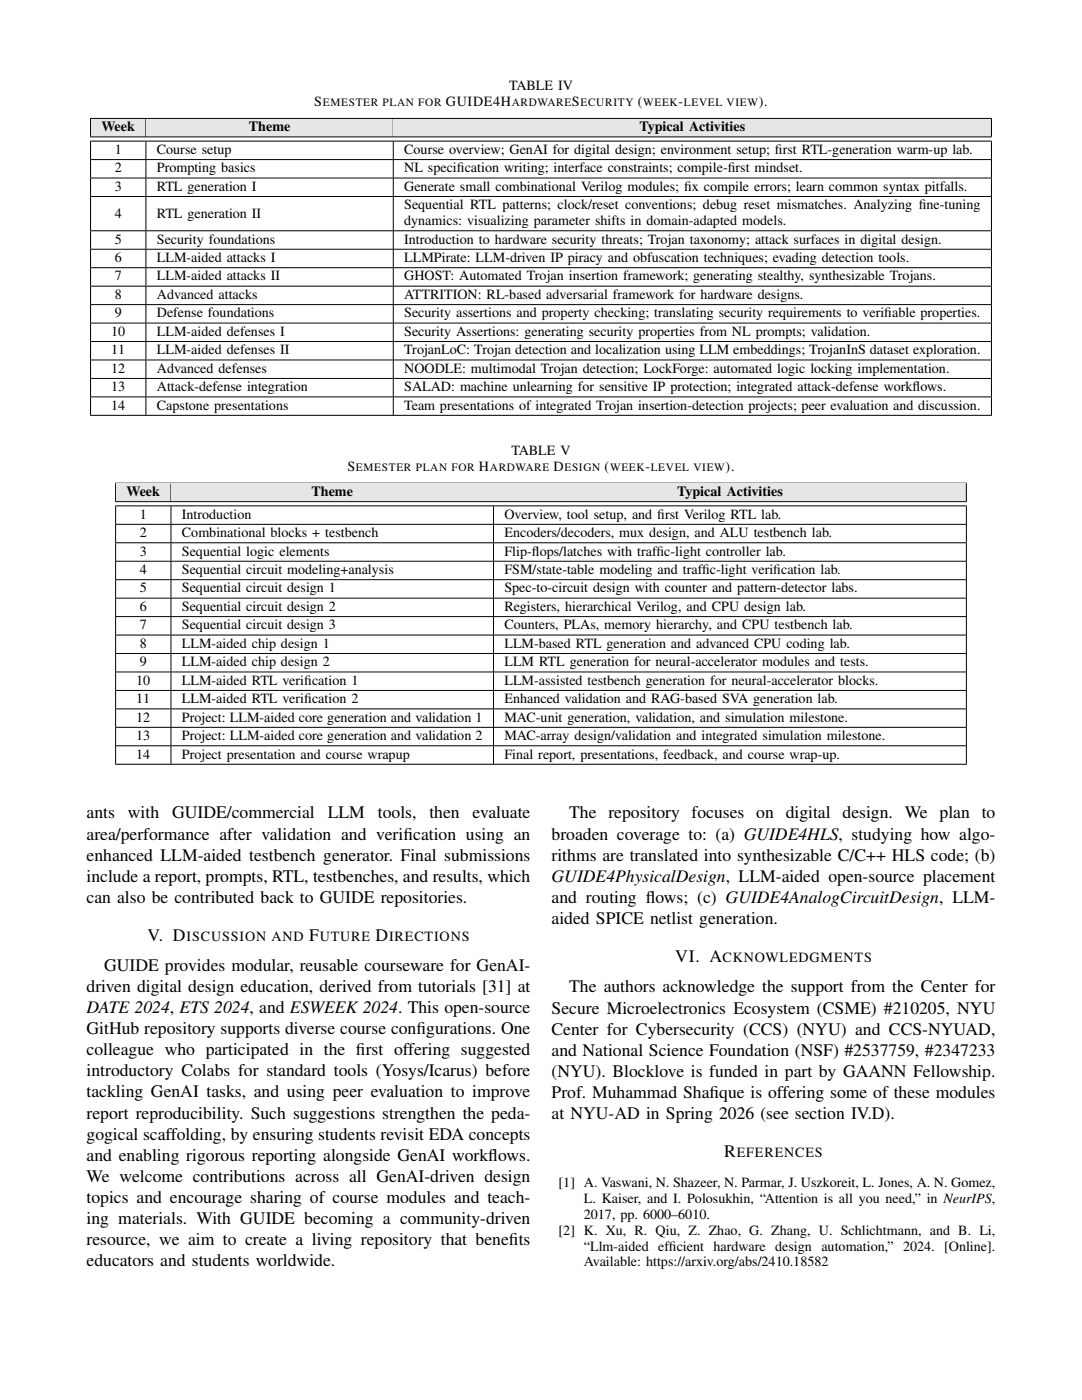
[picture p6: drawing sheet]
<svg xmlns="http://www.w3.org/2000/svg" width="216mm" height="279mm" viewBox="0 0 216 279" stroke-linecap="round" stroke-linejoin="round" font-family="sans-serif">
<defs><g id="words">
<g font-size="3.5">
<text x="17.3" y="163.3">ants</text>
<text x="17.3" y="167.6">area/performance after validation and verif</text>
<text x="25.5" y="163.3">with</text>
<text x="34.3" y="163.3">GUIDE/commercial</text>
<text x="65.4" y="163.3">LLM</text>
<text x="75.4" y="163.3">tools,</text>
<text x="80.5" y="167.6">ication using an</text>
<text x="85.7" y="163.3">then</text>
<text x="94.3" y="163.3">evaluate</text>
<text x="110.1" y="167.6">broaden coverage to: (a) GUIDE4HLS, studying how algo-</text>
<text x="113.6" y="163.3">The repository focuses on digital design. We plan to</text>
<text x="17.3" y="171.8">enhanced LLM-aided testbench generator. Final submissions</text>
<text x="110.1" y="171.8">rithms are translated into synthesizable C/C++ HLS code; (b)</text>
<text x="17.3" y="176">include a report, prompts, RTL, testbenches, and results, which</text>
<text x="110.1" y="176">GUIDE4PhysicalDesign, LLM-aided open-source placement</text>
<text x="17.3" y="180.2">can also be contributed back to GUIDE repositories.</text>
<text x="110.1" y="180.2">and routing f</text>
<text x="110.1" y="184.4">aided SPICE netlist generation.</text>
<text x="128.8" y="180.2">lows; (c) GUIDE4AnalogCircuitDesign, LLM-</text>
<text x="29.4" y="187.7">V. D</text>
<text x="61.7" y="187.7">F</text>
<text x="74.9" y="187.7">D</text>
<text x="17.3" y="197.9">driven digital design education, derived from tutorials [31] at</text>
<text x="20.8" y="193.7">GUIDE provides modular, reusable courseware for GenAI-</text>
<text x="134.7" y="192">VI. A</text>
<text x="17.3" y="202.1">DATE 2024, ETS 2024, and ESWEEK 2024. This open-source</text>
<text x="110.1" y="202.3">Secure Microelectronics Ecosystem (CSME) #210205, NYU</text>
<text x="113.6" y="198.1">The authors acknowledge the support from the Center for</text>
<text x="17.3" y="206.4">GitHub repository supports diverse course conf</text>
<text x="83.1" y="206.4">igurations. One</text>
<text x="110.1" y="206.5">Center for Cybersecurity (CCS) (NYU) and CCS-NYUAD,</text>
<text x="17.3" y="210.6">colleague who participated in the f</text>
<text x="17.3" y="214.8">introductory Colabs for standard tools (Yosys/Icarus) before</text>
<text x="71" y="210.6">irst offering suggested</text>
<text x="110.1" y="210.7">and National Science Foundation (NSF) #2537759, #2347233</text>
<text x="110.1" y="214.9">(NYU). Blocklove is funded in part by GAANN Fellowship.</text>
<text x="17.3" y="219">tackling GenAI tasks, and using peer evaluation to improve</text>
<text x="110.1" y="219.1">Prof. Muhammad Shaf</text>
<text x="141.6" y="219.1">ique is offering some of these modules</text>
<text x="17.3" y="223.2">report reproducibility. Such suggestions strengthen the peda-</text>
<text x="17.3" y="227.4">gogical scaffolding, by ensuring students revisit EDA concepts</text>
<text x="110.1" y="223.4">at NYU-AD in Spring 2026 (see section IV.D).</text>
<text x="17.3" y="231.7">and enabling rigorous reporting alongside GenAI workf</text>
<text x="97.4" y="231.7">lows.</text>
<text x="144.5" y="230.9">R</text>
<text x="17.3" y="235.9">We welcome contributions across all GenAI-driven design</text>
<text x="17.3" y="240.1">topics and encourage sharing of course modules and teach-</text>
<text x="17.3" y="244.3">ing materials. With GUIDE becoming a community-driven</text>
<text x="17.3" y="248.5">resource, we aim to create a living repository that benef</text>
<text x="101.5" y="248.5">its</text>
<text x="17.3" y="252.7">educators and students worldwide.</text>
</g>
<g font-size="2.8">
<text x="101.6" y="18">TABLE IV</text>
<text x="62.7" y="21.1">S</text>
<text x="89" y="21.1">GUIDE4H</text>
<text x="114.1" y="21.1">S</text>
<text x="127.3" y="21.1">(</text>
<text x="135.4" y="21.1">-</text>
<text x="151.4" y="21.1">).</text>
<text x="20.2" y="26.2">Week</text>
<text x="49.7" y="26.2">Theme</text>
<text x="127.6" y="26.2">Typical Activities</text>
<text x="22.9" y="30.7">1</text>
<text x="22.9" y="34.4">2</text>
<text x="31.3" y="30.7">Course setup</text>
<text x="31.3" y="34.4">Prompting basics</text>
<text x="80.7" y="30.7">Course overview; GenAI for digital design; environment setup; f</text>
<text x="80.7" y="34.4">NL specif</text>
<text x="91.2" y="34.4">ication writing; interface constraints; compile-f</text>
<text x="145.2" y="34.4">irst mindset.</text>
<text x="154.6" y="30.7">irst RTL-generation warm-up lab.</text>
<text x="22.9" y="38.1">3</text>
<text x="31.3" y="38.1">RTL generation I</text>
<text x="80.7" y="38.1">Generate small combinational Verilog modules; f</text>
<text x="80.7" y="41.8">Sequential RTL patterns; clock/reset conventions; debug reset mismatches. Analyzing f</text>
<text x="136.5" y="38.1">ix compile errors; learn common syntax pitfalls.</text>
<text x="183.3" y="41.8">ine-tuning</text>
<text x="22.9" y="43.5">4</text>
<text x="31.3" y="43.5">RTL generation II</text>
<text x="80.7" y="44.9">dynamics: visualizing parameter shifts in domain-adapted models.</text>
<text x="22.9" y="48.6">5</text>
<text x="22.9" y="52.3">6</text>
<text x="31.3" y="48.6">Security foundations</text>
<text x="31.3" y="52.3">LLM-aided attacks I</text>
<text x="80.7" y="48.6">Introduction to hardware security threats; Trojan taxonomy; attack surfaces in digital design.</text>
<text x="80.7" y="52.3">LLMPirate: LLM-driven IP piracy and obfuscation techniques; evading detection tools.</text>
<text x="22.9" y="56">7</text>
<text x="22.9" y="59.7">8</text>
<text x="31.3" y="56">LLM-aided attacks II</text>
<text x="31.3" y="59.7">Advanced attacks</text>
<text x="80.7" y="56">GHOST: Automated Trojan insertion framework; generating stealthy, synthesizable Trojans.</text>
<text x="80.7" y="59.7">ATTRITION: RL-based adversarial framework for hardware designs.</text>
<text x="22.9" y="63.3">9</text>
<text x="31.3" y="63.3">Defense foundations</text>
<text x="80.7" y="63.3">Security assertions and property checking; translating security requirements to verif</text>
<text x="176.5" y="63.3">iable properties.</text>
<text x="22.2" y="67">10</text>
<text x="22.2" y="70.7">11</text>
<text x="31.3" y="67">LLM-aided defenses I</text>
<text x="31.3" y="70.7">LLM-aided defenses II</text>
<text x="80.7" y="67">Security Assertions: generating security properties from NL prompts; validation.</text>
<text x="80.7" y="70.7">TrojanLoC: Trojan detection and localization using LLM embeddings; TrojanInS dataset exploration.</text>
<text x="22.2" y="74.4">12</text>
<text x="31.3" y="74.4">Advanced defenses</text>
<text x="80.7" y="74.4">NOODLE: multimodal Trojan detection; LockForge: automated logic locking implementation.</text>
<text x="22.2" y="78.1">13</text>
<text x="22.2" y="81.8">14</text>
<text x="31.3" y="78.1">Attack-defense integration</text>
<text x="31.3" y="81.8">Capstone presentations</text>
<text x="80.7" y="78.1">SALAD: machine unlearning for sensitive IP protection; integrated attack-defense workf</text>
<text x="80.7" y="81.8">Team presentations of integrated Trojan insertion-detection projects; peer evaluation and discussion.</text>
<text x="182.1" y="78.1">lows.</text>
<text x="69.3" y="93.9">S</text>
<text x="95.6" y="93.9">H</text>
<text x="102" y="90.8">TABLE V</text>
<text x="110.5" y="93.9">D</text>
<text x="120.6" y="93.9">(</text>
<text x="128.8" y="93.9">-</text>
<text x="144.8" y="93.9">).</text>
<text x="25.2" y="99">Week</text>
<text x="62.2" y="99">Theme</text>
<text x="135.1" y="99">Typical Activities</text>
<text x="27.9" y="103.5">1</text>
<text x="27.9" y="107.2">2</text>
<text x="36.3" y="103.5">Introduction</text>
<text x="36.3" y="107.2">Combinational blocks + testbench</text>
<text x="100.7" y="103.5">Overview, tool setup, and f</text>
<text x="100.7" y="107.2">Encoders/decoders, mux design, and ALU testbench lab.</text>
<text x="131.2" y="103.5">irst Verilog RTL lab.</text>
<text x="27.9" y="110.9">3</text>
<text x="36.3" y="110.9">Sequential logic elements</text>
<text x="100.7" y="110.9">Flip-f</text>
<text x="106.1" y="110.9">lops/latches with traff</text>
<text x="131" y="110.9">ic-light controller lab.</text>
<text x="27.9" y="114.6">4</text>
<text x="27.9" y="118.2">5</text>
<text x="36.3" y="114.6">Sequential circuit modeling+analysis</text>
<text x="36.3" y="118.2">Sequential circuit design 1</text>
<text x="100.7" y="114.6">FSM/state-table modeling and traff</text>
<text x="100.7" y="118.2">Spec-to-circuit design with counter and pattern-detector labs.</text>
<text x="140.1" y="114.6">ic-light verif</text>
<text x="154.3" y="114.6">ication lab.</text>
<text x="27.9" y="121.9">6</text>
<text x="27.9" y="125.6">7</text>
<text x="36.3" y="121.9">Sequential circuit design 2</text>
<text x="36.3" y="125.6">Sequential circuit design 3</text>
<text x="100.7" y="121.9">Registers, hierarchical Verilog, and CPU design lab.</text>
<text x="100.7" y="125.6">Counters, PLAs, memory hierarchy, and CPU testbench lab.</text>
<text x="27.9" y="129.3">8</text>
<text x="36.3" y="129.3">LLM-aided chip design 1</text>
<text x="100.7" y="129.3">LLM-based RTL generation and advanced CPU coding lab.</text>
<text x="27.2" y="136.7">10</text>
<text x="27.9" y="133">9</text>
<text x="36.3" y="133">LLM-aided chip design 2</text>
<text x="36.3" y="136.7">LLM-aided RTL verif</text>
<text x="60.7" y="136.7">ication 1</text>
<text x="100.7" y="133">LLM RTL generation for neural-accelerator modules and tests.</text>
<text x="100.7" y="136.7">LLM-assisted testbench generation for neural-accelerator blocks.</text>
<text x="27.2" y="140.3">11</text>
<text x="36.3" y="140.3">LLM-aided RTL verif</text>
<text x="60.7" y="140.3">ication 2</text>
<text x="100.7" y="140.3">Enhanced validation and RAG-based SVA generation lab.</text>
<text x="27.2" y="144">12</text>
<text x="27.2" y="147.7">13</text>
<text x="36.3" y="144">Project: LLM-aided core generation and validation 1</text>
<text x="36.3" y="147.7">Project: LLM-aided core generation and validation 2</text>
<text x="100.7" y="144">MAC-unit generation, validation, and simulation milestone.</text>
<text x="100.7" y="147.7">MAC-array design/validation and integrated simulation milestone.</text>
<text x="27.2" y="151.4">14</text>
<text x="36.3" y="151.4">Project presentation and course wrapup</text>
<text x="100.7" y="151.4">Final report, presentations, feedback, and course wrap-up.</text>
<text x="37.2" y="187.7">ISCUSSION AND</text>
<text x="63.8" y="187.7">UTURE</text>
<text x="77.6" y="187.7">IRECTIONS</text>
<text x="144.2" y="192">CKNOWLEDGMENTS</text>
<text x="147" y="230.9">EFERENCES</text>
<text x="111.5" y="236.9">[1] A. Vaswani, N. Shazeer, N. Parmar, J. Uszkoreit, L. Jones, A. N. Gomez,</text>
<text x="116.5" y="240">L. Kaiser, and I. Polosukhin, “Attention is all you need,” in NeurIPS,</text>
<text x="116.5" y="243.2">2017, pp. 6000–6010.</text>
<text x="111.5" y="246.4">[2] K. Xu, R. Qiu, Z. Zhao, G. Zhang, U. Schlichtmann, and B. Li,</text>
<text x="116.5" y="249.6">“Llm-aided eff</text>
<text x="133.5" y="249.6">icient hardware design automation,” 2024. [Online].</text>
<text x="116.5" y="252.7">Available: https://arxiv.org/abs/2410.18582</text>
</g>
<g font-size="2.2">
<text x="64.4" y="21.1">EMESTER PLAN FOR</text>
<text x="102.1" y="21.1">ARDWARE</text>
<text x="115.8" y="21.1">ECURITY</text>
<text x="128.3" y="21.1">WEEK LEVEL VIEW</text>
<text x="71" y="93.9">EMESTER PLAN FOR</text>
<text x="97.7" y="93.9">ARDWARE</text>
<text x="112.6" y="93.9">ESIGN</text>
<text x="121.7" y="93.9">WEEK LEVEL VIEW</text>
</g>
</g></defs>
<path d="M18 23.6h179.9M18.1 23.7v3.5" fill="none" stroke="#000" stroke-width=".2"/>
<path d="M18.1 23.7h10.9v3.5h-10.9z" fill="#e6e6e6"/>
<path d="M29.1 23.7v3.5" fill="none" stroke="#000" stroke-width=".2"/>
<path d="M29.2 23.7h49.2v3.5h-49.2z" fill="#e6e6e6"/>
<path d="M78.5 23.7v3.5" fill="none" stroke="#000" stroke-width=".2"/>
<path d="M78.5 23.7h119.3v3.5h-119.3z" fill="#e6e6e6"/>
<g fill="none" stroke="#000" stroke-width=".2">
<path d="M18 27.3h179.9M18 28.2h179.9M18 31.8h179.9M18 35.5h179.9M18 39.2h179.9M18.1 28.2v3.6M18.1 31.9v3.6M18.1 35.6v3.5M18.1 39.3v6.7M29.1 28.2v3.6M29.1 31.9v3.6M29.1 35.6v3.5"/>
<path d="M29.1 39.3v6.7M78.5 28.2v3.6M78.5 31.9v3.6M78.5 35.6v3.5M78.5 39.3v6.7M197.8 23.7v3.5M197.8 28.2v3.6M197.8 31.9v3.6M197.8 35.6v3.5M197.8 39.3v6.7M18 46.1h179.9M18 49.7h179.9"/>
<path d="M18 53.4h179.9M18 57.1h179.9M18.1 46.1v3.6M18.1 49.8v3.6M18.1 53.5v3.5M18.1 57.2v3.5M29.1 46.1v3.6M29.1 49.8v3.6M29.1 53.5v3.5M29.1 57.2v3.5M78.5 46.1v3.6M78.5 49.8v3.6"/>
<path d="M78.5 53.5v3.5M78.5 57.2v3.5M197.8 46.1v3.6M197.8 49.8v3.6M197.8 53.5v3.5M197.8 57.2v3.5M18 60.8h179.9M18 64.5h179.9M18 68.2h179.9M18 71.8h179.9M18 75.5h179.9M18 79.2h179.9"/>
<path d="M18.1 60.9v3.5M18.1 64.5v3.6M18.1 68.2v3.6M18.1 71.9v3.6M18.1 75.6v3.5M18.1 79.3v3.5M29.1 60.9v3.5M29.1 64.5v3.6M29.1 68.2v3.6M29.1 71.9v3.6M29.1 75.6v3.5M29.1 79.3v3.5"/>
<path d="M78.5 60.9v3.5M78.5 64.5v3.6M78.5 68.2v3.6M78.5 71.9v3.6M78.5 75.6v3.5M78.5 79.3v3.5M197.8 60.9v3.5M197.8 64.5v3.6M197.8 68.2v3.6M197.8 71.9v3.6M197.8 75.6v3.5M197.8 79.3v3.5"/>
<path d="M18 82.9h179.9M23 96.4h169.9M23.1 96.5v3.5"/>
</g>
<path d="M23.1 96.5h10.9v3.5h-10.9z" fill="#e6e6e6"/>
<path d="M34.1 96.5v3.5" fill="none" stroke="#000" stroke-width=".2"/>
<path d="M34.2 96.5h64.2v3.5h-64.2z" fill="#e6e6e6"/>
<path d="M98.5 96.5v3.5" fill="none" stroke="#000" stroke-width=".2"/>
<path d="M98.5 96.5h94.3v3.5h-94.3z" fill="#e6e6e6"/>
<g fill="none" stroke="#000" stroke-width=".2">
<path d="M192.8 96.5v3.5M23 100.1h169.9M23 101h169.9M23 104.6h169.9M23 108.3h169.9M23 112h169.9M23 115.7h169.9M23 119.4h169.9M23.1 101v3.6M23.1 104.7v3.6M23.1 108.4v3.5M23.1 112.1v3.5"/>
<path d="M23.1 115.8v3.5M23.1 119.4v3.6M34.1 101v3.6M34.1 104.7v3.6M34.1 108.4v3.5M34.1 112.1v3.5M34.1 115.8v3.5M34.1 119.4v3.6M98.5 101v3.6M98.5 104.7v3.6M98.5 108.4v3.5M98.5 112.1v3.5"/>
<path d="M98.5 115.8v3.5M98.5 119.4v3.6M192.8 101v3.6M192.8 104.7v3.6M192.8 108.4v3.5M192.8 112.1v3.5M192.8 115.8v3.5M192.8 119.4v3.6M23 123.1h169.9M23 126.7h169.9M23 130.4h169.9M23 134.1h169.9"/>
<path d="M23 137.8h169.9M23.1 123.1v3.6M23.1 126.8v3.6M23.1 130.5v3.5M23.1 134.2v3.5M23.1 137.9v3.5M34.1 123.1v3.6M34.1 126.8v3.6M34.1 130.5v3.5M34.1 134.2v3.5M34.1 137.9v3.5M98.5 123.1v3.6"/>
<path d="M98.5 126.8v3.6M98.5 130.5v3.5M98.5 134.2v3.5M98.5 137.9v3.5M192.8 123.1v3.6M192.8 126.8v3.6M192.8 130.5v3.5M192.8 134.2v3.5M192.8 137.9v3.5M23 141.5h169.9M23 145.2h169.9M23 148.8h169.9"/>
<path d="M23 152.5h169.9M23.1 141.5v3.6M23.1 145.2v3.6M23.1 148.9v3.6M34.1 141.5v3.6M34.1 145.2v3.6M34.1 148.9v3.6M98.5 141.5v3.6M98.5 145.2v3.6M98.5 148.9v3.6M192.8 141.5v3.6M192.8 145.2v3.6"/>
<path d="M192.8 148.9v3.6"/>
</g>
<use href="#words"/>
</svg>
